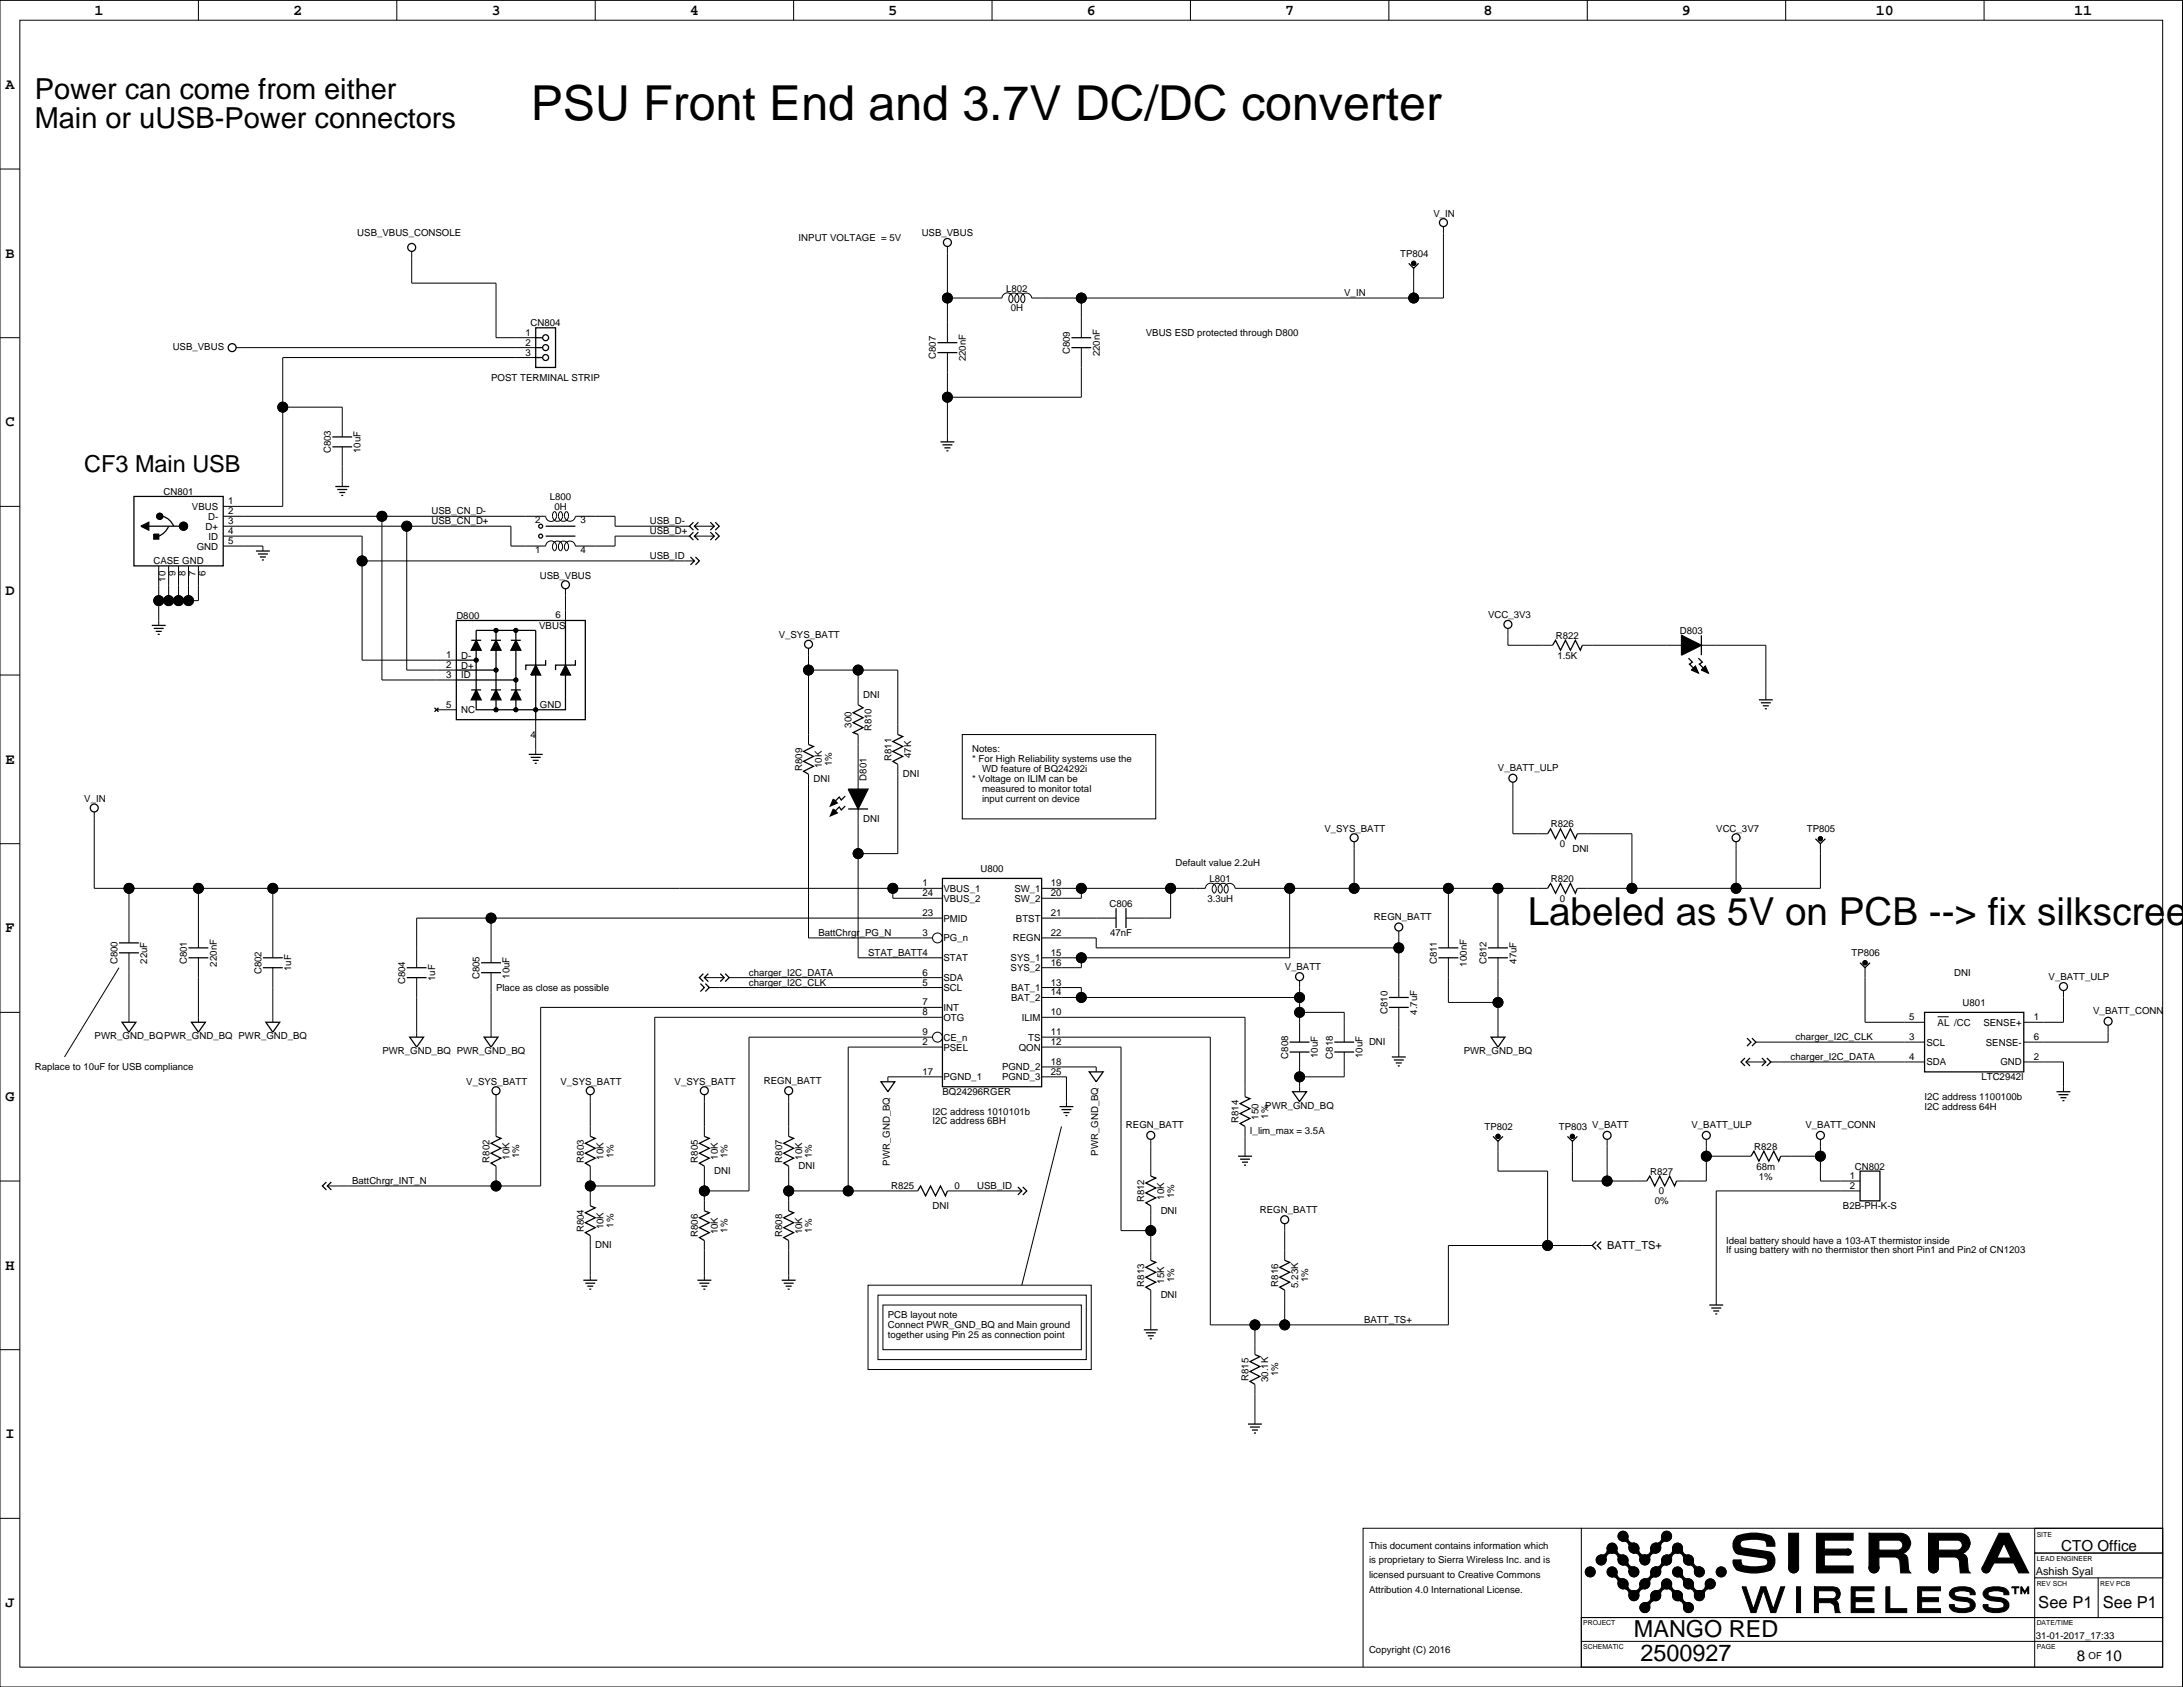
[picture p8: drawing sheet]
<svg xmlns="http://www.w3.org/2000/svg" width="559mm" height="432mm" viewBox="0 0 559 432" stroke-linecap="round" stroke-linejoin="round" font-family="sans-serif">
<defs><g id="words">
<text font-size="12.3" x="135.9" y="30.7">PSU Front End and 3.7V DC/DC converter</text>
<text font-size="9.9" x="391.1" y="236.8">Labeled as 5V on PCB --&gt; fix silkscree</text>
<g font-size="7.4">
<text x="8.9" y="25.2">Power can come from either</text>
<text x="8.9" y="32.8">Main or uUSB-Power connectors</text>
</g>
<g font-size="6">
<text x="21.6" y="120.7">CF3 Main USB</text>
<text x="418.2" y="418.9">MANGO RED</text>
<text x="419.9" y="425.2">2500927</text>
</g>
<g font-size="4.2">
<text x="521.8" y="411.5">See P1</text>
<text x="538.3" y="411.5">See P1</text>
</g>
<g font-size="3.9">
<text x="24.2" y="3.7">1</text>
<text x="75" y="3.7">2</text>
<text x="125.8" y="3.7">3</text>
<text x="176.6" y="3.7">4</text>
<text x="227.4" y="3.7">5</text>
<text x="278.2" y="3.7">6</text>
<text x="329" y="3.7">7</text>
<text x="379.7" y="3.7">8</text>
<text x="430.5" y="3.7">9</text>
<text x="480.2" y="3.7">10</text>
<text x="531" y="3.7">11</text>
<text x="1.4" y="22.8">A</text>
<text x="1.4" y="65.9">B</text>
<text x="1.4" y="109.1">C</text>
<text x="1.4" y="152.3">D</text>
<text x="1.4" y="195.5">E</text>
<text x="1.4" y="238.6">F</text>
<text x="1.4" y="281.8">G</text>
<text x="1.4" y="325">H</text>
<text x="1.4" y="368.1">I</text>
<text x="527.6" y="396.9">CTO Office</text>
<text x="1.4" y="411.3">J</text>
<text x="531.6" y="425.1">8</text>
<text x="538.9" y="425.1">10</text>
</g>
<g font-size="2.8">
<text x="411.4" y="319.8">BATT_TS+</text>
<text x="521.1" y="403.1">Ashish Syal</text>
</g>
<g font-size="2.5">
<text x="366.9" y="55.5">V_IN</text>
<text x="91.5" y="60.3">USB_VBUS_CONSOLE</text>
<text x="204.4" y="61.8">INPUT VOLTAGE = 5V</text>
<text x="235.9" y="60.5">USB_VBUS</text>
<text x="358.4" y="65.7">TP804</text>
<text x="257.5" y="74.6">L802</text>
<text x="344.1" y="75.8">V_IN</text>
<text x="135.8" y="83.5">CN804</text>
<text x="258.7" y="79.7">0H</text>
<text x="44.2" y="89.5">USB_VBUS</text>
<text x="134.5" y="88.5">2</text>
<text x="134.5" y="85.9">1</text>
<text x="293.3" y="85.9">VBUS ESD protected through D800</text>
<text x="134.5" y="91">3</text>
<text x="239.6" y="91.9" transform="rotate(-90 239.6 91.9)">C807</text>
<text x="247.2" y="92.5" transform="rotate(-90 247.2 92.5)">220nF</text>
<text x="273.9" y="90.7" transform="rotate(-90 273.9 90.7)">C809</text>
<text x="281.5" y="91.2" transform="rotate(-90 281.5 91.2)">220nF</text>
<text x="125.7" y="97.5">POST TERMINAL STRIP</text>
<text x="84.7" y="116.1" transform="rotate(-90 84.7 116.1)">C803</text>
<text x="92.3" y="115.9" transform="rotate(-90 92.3 115.9)">10uF</text>
<text x="41.9" y="126.7">CN801</text>
<text x="49.1" y="130.5">VBUS</text>
<text x="58.4" y="129.1">1</text>
<text x="58.4" y="131.6">2</text>
<text x="110.5" y="131.6">USB_CN_D-</text>
<text x="140.7" y="128">L800</text>
<text x="141.9" y="130.5">0H</text>
<text x="52.6" y="135.6">D+</text>
<text x="53.3" y="133">D-</text>
<text x="58.4" y="134.2">3</text>
<text x="58.4" y="136.7">4</text>
<text x="110.5" y="134.2">USB_CN_D+</text>
<text x="137" y="133.9">2</text>
<text x="148.6" y="133.9">3</text>
<text x="166.3" y="134.2">USB_D-</text>
<text x="166.3" y="136.7">USB_D+</text>
<text x="50.4" y="140.7">GND</text>
<text x="53.4" y="138.1">ID</text>
<text x="58.4" y="139.3">5</text>
<text x="137" y="141.5">1</text>
<text x="148.6" y="141.5">4</text>
<text x="166.3" y="143.1">USB_ID</text>
<text x="39.3" y="144.3">CASE GND</text>
<text x="42.4" y="148.9" transform="rotate(-90 42.4 148.9)">10</text>
<text x="44.9" y="147.5" transform="rotate(-90 44.9 147.5)">9</text>
<text x="47.5" y="147.5" transform="rotate(-90 47.5 147.5)">8</text>
<text x="50" y="147.5" transform="rotate(-90 50 147.5)">7</text>
<text x="52.6" y="147.5" transform="rotate(-90 52.6 147.5)">6</text>
<text x="138.2" y="148.1">USB_VBUS</text>
<text x="116.8" y="158.4">D800</text>
<text x="138" y="161">VBUS</text>
<text x="142.2" y="158.3">6</text>
<text x="380.9" y="158.3">VCC_3V3</text>
<text x="199.3" y="163.4">V_SYS_BATT</text>
<text x="398.3" y="163.5">R822</text>
<text x="430" y="162.2">D803</text>
<text x="114.2" y="173.5">3</text>
<text x="114.2" y="171">2</text>
<text x="114.2" y="168.5">1</text>
<text x="118.1" y="168.6">D-</text>
<text x="118.1" y="171.1">D+</text>
<text x="118.1" y="173.7">ID</text>
<text x="398.7" y="168.6">1.5K</text>
<text x="220.9" y="178.6">DNI</text>
<text x="114.2" y="181.2">5</text>
<text x="118.1" y="182.6">NC</text>
<text x="138.2" y="181.2">GND</text>
<text x="135.8" y="188.8">4</text>
<text x="218" y="186.3" transform="rotate(-90 218 186.3)">300</text>
<text x="223.1" y="187.2" transform="rotate(-90 223.1 187.2)">R810</text>
<text x="205.3" y="197.3" transform="rotate(-90 205.3 197.3)">R809</text>
<text x="210.4" y="196.6" transform="rotate(-90 210.4 196.6)">10K</text>
<text x="212.9" y="196.1" transform="rotate(-90 212.9 196.1)">1%</text>
<text x="228.2" y="194.8" transform="rotate(-90 228.2 194.8)">R811</text>
<text x="233.2" y="194" transform="rotate(-90 233.2 194)">47K</text>
<text x="248.9" y="195.1">* For High Reliability systems use the</text>
<text x="248.9" y="192.6">Notes:</text>
<text x="251.4" y="197.7">WD feature of BQ24292i</text>
<text x="383.5" y="197.4">V_BATT_ULP</text>
<text x="208.2" y="200.2">DNI</text>
<text x="221.8" y="199.9" transform="rotate(-90 221.8 199.9)">D801</text>
<text x="231.1" y="198.9">DNI</text>
<text x="248.9" y="200.2">* Voltage on ILIM can be</text>
<text x="251.4" y="202.7">measured to monitor total</text>
<text x="21.6" y="205.3">V_IN</text>
<text x="251.4" y="205.3">input current on device</text>
<text x="220.9" y="210.4">DNI</text>
<text x="339" y="212.9">V_SYS_BATT</text>
<text x="397" y="211.8">R826</text>
<text x="439.3" y="212.9">VCC_3V7</text>
<text x="462.5" y="213">TP805</text>
<text x="300.9" y="221.8">Default value 2.2uH</text>
<text x="399.3" y="216.8">0</text>
<text x="402.5" y="218">DNI</text>
<text x="236.2" y="226.9">1</text>
<text x="251" y="223.2">U800</text>
<text x="269" y="226.9">19</text>
<text x="309.6" y="225.7">L801</text>
<text x="397" y="225.7">R820</text>
<text x="236.2" y="229.4">24</text>
<text x="241.5" y="228.3">VBUS_1</text>
<text x="241.5" y="230.8">VBUS_2</text>
<text x="259.7" y="228.3">SW_1</text>
<text x="259.7" y="230.8">SW_2</text>
<text x="269" y="229.4">20</text>
<text x="284" y="232.1">C806</text>
<text x="309.1" y="230.8">3.3uH</text>
<text x="399.3" y="230.8">0</text>
<text x="209.5" y="239.6">BattChrgr_PG_N</text>
<text x="236.2" y="239.6">3</text>
<text x="236.2" y="234.5">23</text>
<text x="241.5" y="235.9">PMID</text>
<text x="260.1" y="235.9">BTST</text>
<text x="269" y="234.5">21</text>
<text x="269" y="239.6">22</text>
<text x="284.1" y="239.7">47nF</text>
<text x="351.7" y="235.5">REGN_BATT</text>
<text x="222.2" y="244.6">STAT_BATT4</text>
<text x="241.5" y="241">PG_n</text>
<text x="259.3" y="241">REGN</text>
<text x="269" y="244.6">15</text>
<text x="473.9" y="244.8">TP806</text>
<text x="30.1" y="246.8" transform="rotate(-90 30.1 246.8)">C800</text>
<text x="37.7" y="246.7" transform="rotate(-90 37.7 246.7)">22uF</text>
<text x="47.9" y="246.8" transform="rotate(-90 47.9 246.8)">C801</text>
<text x="55.5" y="247.4" transform="rotate(-90 55.5 247.4)">220nF</text>
<text x="66.9" y="249.4" transform="rotate(-90 66.9 249.4)">C802</text>
<text x="74.5" y="248.5" transform="rotate(-90 74.5 248.5)">1uF</text>
<text x="103.7" y="251.9" transform="rotate(-90 103.7 251.9)">C804</text>
<text x="111.4" y="251.1" transform="rotate(-90 111.4 251.1)">1uF</text>
<text x="122.8" y="250.6" transform="rotate(-90 122.8 250.6)">C805</text>
<text x="130.4" y="250.5" transform="rotate(-90 130.4 250.5)">10uF</text>
<text x="191.7" y="249.7">charger_I2C_DATA</text>
<text x="236.2" y="249.7">6</text>
<text x="241.5" y="246">STAT</text>
<text x="241.5" y="251.1">SDA</text>
<text x="258.7" y="246">SYS_1</text>
<text x="258.7" y="248.6">SYS_2</text>
<text x="269" y="247.2">16</text>
<text x="328.9" y="248.2">V_BATT</text>
<text x="367.8" y="246.8" transform="rotate(-90 367.8 246.8)">C811</text>
<text x="375.5" y="247.4" transform="rotate(-90 375.5 247.4)">100nF</text>
<text x="380.5" y="246.8" transform="rotate(-90 380.5 246.8)">C812</text>
<text x="388.1" y="246.7" transform="rotate(-90 388.1 246.7)">47uF</text>
<text x="500.3" y="249.7">DNI</text>
<text x="524.4" y="250.7">V_BATT_ULP</text>
<text x="127" y="253.5">Place as close as possible</text>
<text x="191.7" y="252.3">charger_I2C_CLK</text>
<text x="236.2" y="257.3">7</text>
<text x="236.2" y="252.3">5</text>
<text x="241.5" y="253.7">SCL</text>
<text x="258.8" y="253.7">BAT_1</text>
<text x="258.8" y="256.2">BAT_2</text>
<text x="269" y="252.3">13</text>
<text x="269" y="254.8">14</text>
<text x="502.4" y="257.5">U801</text>
<text x="236.2" y="259.9">8</text>
<text x="241.5" y="258.7">INT</text>
<text x="241.5" y="261.3">OTG</text>
<text x="261.6" y="261.3">ILIM</text>
<text x="269" y="259.9">10</text>
<text x="355.1" y="259.5" transform="rotate(-90 355.1 259.5)">C810</text>
<text x="362.8" y="259.7" transform="rotate(-90 362.8 259.7)">4.7uF</text>
<text x="488.7" y="261.1">5</text>
<text x="496" y="262.5">AL /CC</text>
<text x="507.7" y="262.5">SENSE+</text>
<text x="520.6" y="261.1">1</text>
<text x="535.8" y="259.6">V_BATT_CONN</text>
<text x="24.2" y="266">PWR_GND_BQPWR_GND_BQ PWR_GND_BQ</text>
<text x="97.9" y="269.8">PWR_GND_BQ PWR_GND_BQ</text>
<text x="236.2" y="267.5">2</text>
<text x="236.2" y="265">9</text>
<text x="241.5" y="266.4">CE_n</text>
<text x="241.5" y="268.9">PSEL</text>
<text x="260.8" y="268.9">QON</text>
<text x="263.2" y="266.4">TS</text>
<text x="269" y="267.5">12</text>
<text x="269" y="265">11</text>
<text x="350.4" y="267.5">DNI</text>
<text x="374.7" y="269.8">PWR_GND_BQ</text>
<text x="459.6" y="266.2">charger_I2C_CLK</text>
<text x="488.7" y="266.2">3</text>
<text x="493.2" y="267.6">SCL</text>
<text x="508.3" y="267.6">SENSE-</text>
<text x="520.6" y="266.2">6</text>
<text x="8.9" y="273.8">Raplace to 10uF for USB compliance</text>
<text x="236.2" y="275.1">17</text>
<text x="256.5" y="274">PGND_2</text>
<text x="269" y="275.1">25</text>
<text x="269" y="272.6">18</text>
<text x="329.7" y="271" transform="rotate(-90 329.7 271)">C808</text>
<text x="337.4" y="270.8" transform="rotate(-90 337.4 270.8)">10uF</text>
<text x="341.2" y="271" transform="rotate(-90 341.2 271)">C818</text>
<text x="348.8" y="270.8" transform="rotate(-90 348.8 270.8)">10uF</text>
<text x="458.4" y="271.3">charger_I2C_DATA</text>
<text x="488.7" y="271.3">4</text>
<text x="493.2" y="272.7">SDA</text>
<text x="512" y="272.7">GND</text>
<text x="520.6" y="271.3">2</text>
<text x="119.4" y="277.7">V_SYS_BATT</text>
<text x="143.5" y="277.7">V_SYS_BATT</text>
<text x="172.7" y="277.7">V_SYS_BATT</text>
<text x="195.5" y="277.4">REGN_BATT</text>
<text x="241.2" y="280.2">BQ24296RGER</text>
<text x="241.5" y="276.5">PGND_1</text>
<text x="256.5" y="276.5">PGND_3</text>
<text x="492.6" y="281.5">I2C address 1100100b</text>
<text x="507.2" y="276.4">LTC2942I</text>
<text x="238.7" y="287.8">I2C address 6BH</text>
<text x="238.7" y="285.3">I2C address 1010101b</text>
<text x="317" y="287.5" transform="rotate(-90 317 287.5)">R814</text>
<text x="322.1" y="286.6" transform="rotate(-90 322.1 286.6)">150</text>
<text x="323.9" y="283.7">PWR_GND_BQ</text>
<text x="324.7" y="286.3" transform="rotate(-90 324.7 286.3)">1%</text>
<text x="492.6" y="284">I2C address 64H</text>
<text x="288.2" y="288.8">REGN_BATT</text>
<text x="320" y="290.4">I_lim_max = 3.5A</text>
<text x="380" y="289.2">TP802</text>
<text x="399" y="289.2">TP803 V_BATT</text>
<text x="433" y="288.8">V_BATT_ULP</text>
<text x="462.2" y="288.8">V_BATT_CONN</text>
<text x="125.3" y="297.6" transform="rotate(-90 125.3 297.6)">R802</text>
<text x="130.4" y="296.9" transform="rotate(-90 130.4 296.9)">10K</text>
<text x="132.9" y="296.5" transform="rotate(-90 132.9 296.5)">1%</text>
<text x="149.4" y="297.6" transform="rotate(-90 149.4 297.6)">R803</text>
<text x="154.5" y="296.9" transform="rotate(-90 154.5 296.9)">10K</text>
<text x="157.1" y="296.5" transform="rotate(-90 157.1 296.5)">1%</text>
<text x="178.6" y="297.6" transform="rotate(-90 178.6 297.6)">R805</text>
<text x="183.7" y="296.9" transform="rotate(-90 183.7 296.9)">10K</text>
<text x="186.3" y="296.5" transform="rotate(-90 186.3 296.5)">1%</text>
<text x="200.2" y="297.6" transform="rotate(-90 200.2 297.6)">R807</text>
<text x="204.4" y="299.2">DNI</text>
<text x="205.3" y="296.9" transform="rotate(-90 205.3 296.9)">10K</text>
<text x="207.8" y="296.5" transform="rotate(-90 207.8 296.5)">1%</text>
<text x="227.8" y="298.4" transform="rotate(-90 227.8 298.4)">PWR_GND_BQ</text>
<text x="281.1" y="295.8" transform="rotate(-90 281.1 295.8)">PWR_GND_BQ</text>
<text x="449.1" y="294.3">R828</text>
<text x="449.6" y="299.4">68m</text>
<text x="474.8" y="299.4">CN802</text>
<text x="90.1" y="303">BattChrgr_INT_N</text>
<text x="182.8" y="300.5">DNI</text>
<text x="228.1" y="304.4">R825</text>
<text x="244.4" y="304.4">0</text>
<text x="250.1" y="304.3">USB_ID</text>
<text x="422.4" y="300.6">R827</text>
<text x="424.7" y="305.7">0</text>
<text x="450.2" y="301.9">1%</text>
<text x="473.5" y="304.3">2</text>
<text x="473.5" y="301.8">1</text>
<text x="238.7" y="309.4">DNI</text>
<text x="292.9" y="307.8" transform="rotate(-90 292.9 307.8)">R812</text>
<text x="297.1" y="310.7">DNI</text>
<text x="298" y="307" transform="rotate(-90 298 307)">10K</text>
<text x="300.5" y="306.6" transform="rotate(-90 300.5 306.6)">1%</text>
<text x="322.5" y="310.4">REGN_BATT</text>
<text x="423.6" y="308.3">0%</text>
<text x="471.8" y="309.5">B2B-PH-K-S</text>
<text x="149.4" y="315.4" transform="rotate(-90 149.4 315.4)">R804</text>
<text x="154.5" y="314.6" transform="rotate(-90 154.5 314.6)">10K</text>
<text x="157.1" y="314.2" transform="rotate(-90 157.1 314.2)">1%</text>
<text x="178.6" y="316.7" transform="rotate(-90 178.6 316.7)">R806</text>
<text x="183.7" y="315.9" transform="rotate(-90 183.7 315.9)">10K</text>
<text x="186.3" y="315.5" transform="rotate(-90 186.3 315.5)">1%</text>
<text x="200.2" y="316.7" transform="rotate(-90 200.2 316.7)">R808</text>
<text x="205.3" y="315.9" transform="rotate(-90 205.3 315.9)">10K</text>
<text x="207.8" y="315.5" transform="rotate(-90 207.8 315.5)">1%</text>
<text x="152.4" y="319.6">DNI</text>
<text x="441.9" y="318.3">Ideal battery should have a 103-AT thermistor inside</text>
<text x="441.9" y="320.8">If using battery with no thermistor then short Pin1 and Pin2 of CN1203</text>
<text x="292.9" y="329.4" transform="rotate(-90 292.9 329.4)">R813</text>
<text x="298" y="328.6" transform="rotate(-90 298 328.6)">15K</text>
<text x="300.5" y="328.2" transform="rotate(-90 300.5 328.2)">1%</text>
<text x="327.2" y="329.4" transform="rotate(-90 327.2 329.4)">R816</text>
<text x="332.3" y="329.6" transform="rotate(-90 332.3 329.6)">5.23K</text>
<text x="334.8" y="328.2" transform="rotate(-90 334.8 328.2)">1%</text>
<text x="297.1" y="332.3">DNI</text>
<text x="227.3" y="339.9">Connect PWR_GND_BQ and Main ground</text>
<text x="227.3" y="337.3">PCB layout note</text>
<text x="349.2" y="338.6">BATT_TS+</text>
<text x="227.3" y="342.4">together using Pin 25 as connection point</text>
<text x="319.6" y="353.5" transform="rotate(-90 319.6 353.5)">R815</text>
<text x="324.7" y="353.8" transform="rotate(-90 324.7 353.8)">30.1K</text>
<text x="327.2" y="352.3" transform="rotate(-90 327.2 352.3)">1%</text>
<text x="350.4" y="396.4">This document contains information which</text>
<text x="350.4" y="400.2">is proprietary to Sierra Wireless Inc. and is</text>
<text x="350.4" y="404">licensed pursuant to Creative Commons</text>
<text x="350.4" y="407.8">Attribution 4.0 International License.</text>
<text x="521.1" y="419.5">31-01-2017_17:33</text>
<text x="350.4" y="423">Copyright (C) 2016</text>
<text x="534.6" y="424.6">OF</text>
</g>
<g font-size="1.8">
<text x="521.3" y="393.3">SITE</text>
<text x="521.3" y="399.4">LEAD ENGINEER</text>
<text x="521.3" y="406">REV SCH</text>
<text x="537.6" y="406">REV PCB</text>
<text x="405.3" y="415.9">PROJECT</text>
<text x="521.3" y="415.9">DATE/TIME</text>
<text x="405.3" y="422">SCHEMATIC</text>
<text x="521.3" y="422">PAGE</text>
</g>
</g></defs>
<g fill="none" stroke="#000" stroke-width=".26">
<path d="M0 .1h558.7v431.7h-558.7zM5.1 5.2h548.5v421.5h-548.5zM50.8 .1v5.1M101.6 .1v5.1M152.4 .1v5.1M203.2 .1v5.1M253.9 .1v5.1M304.7 .1v5.1M355.5 .1v5.1M406.3 .1v5.1M457.1 .1v5.1M507.9 .1v5.1"/>
<path d="M0 43.3h5.1M369.5 59.8h.1M369.5 58v18.3h-105.4a1.42 1.42 0 0 0-2.1-1.1 1.42 1.42 0 0 0-.2 2.3 1.35 1.35 0 0 0 .1-2.1 1.35 1.35 0 0 0-2.1 .5v.4a1.24 1.24 0 0 0 .5 1.2M105.4 66.1h.1M105.4 64.3v8.2h21.6v13.9h10.1M242.5 64.9h.1M242.5 76.3h14a1.43 1.43 0 0 1 2.1-1.1 1.43 1.43 0 0 1 .2 2.3M242.5 63.1v24.6M258.8 77.5a1.4 1.4 0 0 1-.3-2 1.4 1.4 0 0 1 2.1 0 1.4 1.4 0 0 1-.3 2M276.8 76.3v10.1M361.9 68.7v7.6M0 86.4h5.1"/>
<path d="M60.4 89h76.7M62.2 89h.1M137.1 91.5h-64.7v38.1h-15.3M242.5 90.2v22.9M276.8 89v12.7h-34.3M72.4 104.2h15.2v7.6M87.6 114.4v10.1M242.5 111.8h.1M0 129.6h5.1M57.1 139.8h10.2v1.2M57.1 134.7h73.7v5.1h8.9M57.1 132.1h82.6"/>
<path d="M57.1 137.2h35.6v31.8h24.1M67.3 139.8h.1M76.2 136h.1M87.6 123.3h.1M97.8 132.1v41.9h19M104.1 134.7v36.8h12.7M139.7 132.1a1.43 1.43 0 0 0 2.1 1.2 1.43 1.43 0 0 0 .2-2.4 1.35 1.35 0 0 0-.2 2.2 1.35 1.35 0 0 0 2.1-.6l.1-.3a1.23 1.23 0 0 0-.5-1.3 1.35 1.35 0 0 0-.1 2.2 1.35 1.35 0 0 0 2.1-.6v-.3a1.23 1.23 0 0 0-.5-1.3 1.41 1.41 0 0 0 .2 2.3 1.41 1.41 0 0 0 2.1-1.1h10.1v2.6h19.1M176.5 137.2h-19.1v2.6h-10.1a1.41 1.41 0 0 0-2.1-1.1 1.41 1.41 0 0 0-.2 2.3 1.39 1.39 0 0 0 .3-2.1 1.39 1.39 0 0 0-2.1 0 1.39 1.39 0 0 0 .3 2.1 1.39 1.39 0 0 0 .3-2.1 1.39 1.39 0 0 0-2.1 0 1.39 1.39 0 0 0 .3 2.1 1.43 1.43 0 0 0-.2-2.4 1.43 1.43 0 0 0-2.1 1.2M177.8 134.7h5M177.8 137.2h5M378.4 125.8h.1M40.6 158.8h.1"/>
<path d="M40.6 144.8v15.3M43.2 144.8v8.9M45.7 144.8v8.9M48.2 144.8v8.9M50.8 144.8v8.9h-10.2M87.6 148.7h.1M92.7 143.6h85.1M144.7 152.5h.1M144.7 150.7v10.7M0 172.8h5.1M207 167.7h.1M207 171.5h22.8v16.5"/>
<path d="M207 165.9v24.7M219.7 171.5v8.9M386 162.6h.1M386 160.8v4.4h11.4M405 165.2h25.4M435.5 165.2h16.5v13.9M452 177.9h.1M111.7 181.7h.1M111.7 181.7h5.1M137.1 191.8h.1M137.1 184.2v8.9M179 184.2h.1"/>
<path d="M207 198.2v41.9h31.7M219.7 188v14M229.8 195.6v22.9h-10.1M246.3 188h49.5v21.6h-49.5zM0 215.9h5.1M24.1 209.6h.1M24.1 207.8v19.6h217.1M219.7 207.1v38.1h21.5M243.8 204.5h.1M265.4 207.1h.1M346.6 217.2h.1M346.6 215.4v12"/>
<path d="M387.3 202h.1M387.3 200.2v13.2h8.8M403.8 213.4h13.9v14M424.1 208.3h.1M444.4 217.2h.1M444.4 214.7h.1M444.4 213.4h.1M444.4 215.4v12M466 215.9v11.5h-62.2M33 227.4v13.9M50.8 227.4v15.2M69.8 227.4v17.8"/>
<path d="M125.7 235v11.4M228.5 227.4v2.5h12.7M241.2 235h-134.5v12.7M266.6 227.4h41.9a1.43 1.43 0 0 1 2.2-1.1 1.43 1.43 0 0 1 .1 2.3 1.39 1.39 0 0 1-.3-2 1.39 1.39 0 0 1 2.1 0 1.39 1.39 0 0 1-.2 2 1.39 1.39 0 0 1-.3-2 1.39 1.39 0 0 1 2.1 0 1.39 1.39 0 0 1-.3 2 1.41 1.41 0 0 1 .2-2.3 1.41 1.41 0 0 1 2.1 1.1h79.9M266.6 235h19.1M276.8 227.4v2.5h-10.2M299.7 227.4v7.6h-11.5M330.1 227.4v17.8h-63.5M358.1 238.3v17M370.8 227.4v15.2M383.5 227.4v15.2M0 259.1h5.1"/>
<path d="M30.5 247.7l-14 22.8M33 243.9v17.8M50.8 245.2v16.5M69.8 247.7v14M106.7 250.2v15.3M125.7 249v16.5M180.3 250.2h5.1M181.6 252.8h59.6M186.6 250.2h54.6M224.7 245.2h.1M241.2 257.8h-102.8v45.8h-54.6M266.6 240.1h14v2.5h77.5"/>
<path d="M266.6 252.8h10.2v2.5M266.6 255.3h66.1M276.8 245.2v2.5h-10.2M332.7 252.8h.1M332.7 251v15.7M332.7 259.1h11.4v7.6M358.1 240.1h.1M358.1 257.8v12.7M370.8 245.2v11.4h12.7M383.5 245.2v20.3M477.4 247.7v14h15.2M528.2 255.3h.1"/>
<path d="M528.2 253.5v8.2h-10.2M33 260.4h.1M50.8 260.4h.1M69.8 260.4h.1M106.7 264.2h.1M125.7 264.2h.1M227.3 275.6h.1M238.7 265.5h-47v39.3h-11.4M241.2 275.6h-13.9v1.3M241.2 260.4h-73.6v43.2h-16.5M241.2 268h-24.1v36.8M266.6 265.5h43.2v73.6h61v-20.3h36.8"/>
<path d="M266.6 273.1h14v1.3M266.6 260.4h52.1v20.3M266.6 268h20.4v47h7.6M266.6 275.6h6.4v7.6M280.6 273.1h.1M332.7 278.2h.1M332.7 269.3v10.1M344.1 269.3v6.3h-11.4M358.1 269.3h.1M383.5 264.2h.1M446.9 271.8h5.1M449.5 266.7h43.1"/>
<path d="M453.3 271.8h39.3M492.6 265.5h.1M496 260.2h2.8M518 271.8h10.2v7.6M521.9 265.5h.1M528.2 278.2h.1M539.6 264.2h.1M539.6 262.4v4.3h-21.6M127 282h.1M127 280.2v10.7M127 298.5v5.1M151.1 282h.1"/>
<path d="M151.1 280.2v10.7M151.1 298.5v10.1M180.3 282h.1M180.3 280.2v10.7M180.3 298.5v11.4M201.9 282h.1M201.9 280.2v10.7M201.9 298.5v11.4M271.7 288.3l-10.1 40.7M273 282h.1M294.6 293.4h.1M294.6 291.6v9.4"/>
<path d="M318.7 294.7h.1M318.7 288.3v7.6M383.5 292.1v7.6h12.6v19.1M402.5 292.1v10.2h19M411.4 293.4h.1M411.4 291.6v10.7M436.8 293.4h.1M436.8 295.9h11.4M436.8 291.6v10.7h-7.6M455.8 295.9h10.2M462.2 289.6h.1M466 293.4h.1"/>
<path d="M466 291.6v10.7h10.1M0 302.3h5.1M151.1 316.3v11.4M180.3 317.5v10.2M201.9 304.8h33M201.9 317.5v10.2M242.5 304.8h19.1M294.6 308.6v14M328.9 315h.1M328.9 313.2v9.4M411.4 302.3h.1M476.1 304.8h-36.8v29.2"/>
<path d="M151.1 326.4h.1M180.3 326.4h.1M201.9 326.4h.1M222.2 329h57.1v21.5h-57.1zM224.7 331.5h53.4v16.5h-53.4zM226 334h50.8v11.5h-50.8zM294.6 339.1h.1M294.6 330.2v10.2M321.2 339.1v7.6M328.9 330.2v8.9M439.3 332.8h.1M0 345.5h5.1"/>
<path d="M321.2 354.3v10.2M321.2 363.2h.1M375.8 360.7h.1M0 388.6h5.1M404.8 391.2h148.8v22.8h-148.8zM404.8 391.2h-55.9v35.5M520.8 391.2h32.8v6.3h-32.8zM520.8 397.5h32.8v6.4h-32.8zM404.8 414h148.8v12.7h-148.8zM520.8 403.9v22.8M537.1 403.9v10.1M553.6 414h-148.8v12.7"/>
<path d="M404.8 420.1h148.8"/>
<circle cx="242.5" cy="76.3" r="1.27"/>
<circle cx="276.8" cy="76.3" r="1.27"/>
<circle cx="361.9" cy="76.3" r="1.27"/>
<circle cx="72.4" cy="104.2" r="1.27"/>
<circle cx="242.5" cy="101.7" r="1.27"/>
<circle cx="97.8" cy="132.1" r="1.27"/>
<circle cx="104.1" cy="134.7" r="1.27"/>
<circle cx="40.6" cy="153.7" r="1.27"/>
<circle cx="43.2" cy="153.7" r="1.27"/>
<circle cx="45.7" cy="153.7" r="1.27"/>
<circle cx="48.2" cy="153.7" r="1.27"/>
<circle cx="92.7" cy="143.6" r="1.27"/>
<circle cx="121.9" cy="169" r=".51"/>
<circle cx="127" cy="171.5" r=".51"/>
<circle cx="127" cy="161.4" r=".51"/>
<circle cx="132" cy="174" r=".51"/>
<circle cx="132" cy="161.4" r=".51"/>
<circle cx="207" cy="171.5" r="1.27"/>
<circle cx="219.7" cy="171.5" r="1.27"/>
<circle cx="127" cy="181.7" r=".51"/>
<circle cx="132" cy="181.7" r=".51"/>
<circle cx="137.1" cy="181.7" r=".51"/>
<circle cx="219.7" cy="218.5" r="1.27"/>
<circle cx="33" cy="227.4" r="1.27"/>
<circle cx="50.8" cy="227.4" r="1.27"/>
<circle cx="69.8" cy="227.4" r="1.27"/>
<circle cx="125.7" cy="235" r="1.27"/>
<circle cx="228.5" cy="227.4" r="1.27"/>
<circle cx="276.8" cy="227.4" r="1.27"/>
<circle cx="299.7" cy="227.4" r="1.27"/>
<circle cx="330.1" cy="227.4" r="1.27"/>
<circle cx="346.6" cy="227.4" r="1.27"/>
<circle cx="370.8" cy="227.4" r="1.27"/>
<circle cx="383.5" cy="227.4" r="1.27"/>
<circle cx="417.7" cy="227.4" r="1.27"/>
<circle cx="444.4" cy="227.4" r="1.27"/>
<circle cx="240" cy="240.1" r="1.27"/>
<circle cx="276.8" cy="245.2" r="1.27"/>
<circle cx="276.8" cy="255.3" r="1.27"/>
<circle cx="332.7" cy="259.1" r="1.27"/>
<circle cx="332.7" cy="255.3" r="1.27"/>
<circle cx="358.1" cy="242.6" r="1.27"/>
<circle cx="383.5" cy="256.6" r="1.27"/>
<circle cx="240" cy="265.5" r="1.27"/>
<circle cx="332.7" cy="275.6" r="1.27"/>
<circle cx="436.8" cy="295.9" r="1.27"/>
<circle cx="466" cy="295.9" r="1.27"/>
<circle cx="127" cy="303.6" r="1.27"/>
<circle cx="151.1" cy="303.6" r="1.27"/>
<circle cx="180.3" cy="304.8" r="1.27"/>
<circle cx="201.9" cy="304.8" r="1.27"/>
<circle cx="217.1" cy="304.8" r="1.27"/>
<circle cx="294.6" cy="315" r="1.27"/>
<circle cx="396.1" cy="318.8" r="1.27"/>
<circle cx="411.4" cy="302.3" r="1.27"/>
<circle cx="321.2" cy="339.1" r="1.27"/>
<circle cx="328.9" cy="339.1" r="1.27"/>
<circle cx="409.9" cy="399.3" r="1.27"/>
<circle cx="412.7" cy="396.2" r="1.27"/>
<circle cx="415.4" cy="393.2" r="1.27"/>
<circle cx="415.4" cy="399.3" r="1.27"/>
<circle cx="418.2" cy="396.2" r="1.27"/>
<circle cx="421" cy="399.3" r="1.27"/>
<circle cx="423.8" cy="396.2" r="1.27"/>
<circle cx="426.6" cy="393.2" r="1.27"/>
<circle cx="426.6" cy="399.3" r="1.27"/>
<circle cx="429.4" cy="396.2" r="1.27"/>
<circle cx="432.2" cy="399.3" r="1.27"/>
<circle cx="473.1" cy="397.3" r=".76"/>
<circle cx="407.1" cy="402.3" r="1.27"/>
<circle cx="412.7" cy="402.3" r="1.27"/>
<circle cx="415.4" cy="405.4" r="1.27"/>
<circle cx="418.2" cy="402.3" r="1.27"/>
<circle cx="418.2" cy="408.4" r="1.27"/>
<circle cx="421" cy="411.5" r="1.27"/>
<circle cx="421" cy="405.4" r="1.27"/>
<circle cx="423.8" cy="408.4" r="1.27"/>
<circle cx="423.8" cy="402.3" r="1.27"/>
<circle cx="426.6" cy="405.4" r="1.27"/>
<circle cx="429.4" cy="408.4" r="1.27"/>
<circle cx="429.4" cy="402.3" r="1.27"/>
<circle cx="432.2" cy="411.5" r="1.27"/>
<circle cx="432.2" cy="405.4" r="1.27"/>
<circle cx="435" cy="408.4" r="1.27"/>
<circle cx="435" cy="402.3" r="1.27"/>
<circle cx="437.8" cy="405.4" r="1.27"/>
<circle cx="440.6" cy="402.3" r="1.27"/>
<circle cx="459.1" cy="401.3" r="1.27"/>
<circle cx="479.7" cy="401.3" r="1.27"/>
<circle cx="494.9" cy="401.3" r="1.27"/>
<circle cx="508.4" cy="401.6" r="1.02"/>
</g>
<g fill="none" stroke="#000" stroke-width=".32">
<path d="M360.6 67.4l1.3 1.3 1.2-1.3M137.1 83.9h5.1v10.2h-5.1zM137.1 86.4h1.8M137.1 89h1.8M137.1 91.5h1.8M240 90.2h5.1M240 87.7h5.1M274.3 86.4h5M274.3 89h5M85.1 114.4h5M85.1 111.8h5M240.7 113.1h3.6"/>
<path d="M241.2 113.9h2.6M241.8 114.6h1.5M242.3 115.4h.5M34.3 127.1h22.8v17.7h-22.8zM38.1 134.7h7.9M41.7 132.2l1 .4 .9 .7 .8 1.4M43.2 134.7l-1 1.5-1.6 1M85.8 124.5h3.6M86.3 125.3h2.6M86.8 126.1h1.6M87.4 126.8h.5M139.7 137.2h7.6"/>
<path d="M139.7 134.7h7.6M177.5 133.7l-1 1 1 1M177.5 136.2l-1 1 1 1M178.8 133.7l-1 1 1 1M178.8 136.2l-1 1 1 1M181.8 133.7l1 1-1 1M181.8 136.2l1 1-1 1M183.1 133.7l1 1-1 1M183.1 136.2l1 1-1 1M65.5 141h3.6M66 141.8h2.6M66.5 142.6h1.6"/>
<path d="M67 143.3h.5M116.8 158.8h33v25.4h-33zM144.7 158.8v11.4M176.7 142.6l1.1 1-1.1 1M178 142.6l1 1-1 1M38.9 160.1h3.5M39.4 160.8h2.5M39.9 161.6h1.5M40.4 162.4h.5M120.6 163.9h2.6M120.6 176.6h2.6M121.9 166.4v2.6h-5.1"/>
<path d="M121.9 163.9v-2.5h10.2v2.5M121.9 169v7.6M125.7 163.9h2.5M125.7 176.6h2.5M127 166.4v5.1h-10.2M127 161.4v2.5M127 171.5v5.1M127 179.1v2.6M130.8 163.9h2.5M130.8 176.6h2.5M132.1 166.4v7.6h-15.3M132.1 161.4h5v8.8"/>
<path d="M132.1 174v2.6M132.1 179.1v2.6M137.1 172.8v11.4M139.7 169v1.2h-5.1v1.3M144.7 172.8v8.9h-22.8v-3.8M147.3 169v1.2h-5.1v1.3M397.4 165.2l.8-1.3 1.3 2.5 1.2-2.5 1.3 2.5 1.3-2.5 1.2 2.5 .5-1.2M432.2 168.5l1 1-.7 .5 1 1M434.7 168.5l1.1 1-.8 .5 1 1M435.5 162.6v5.1M450.2 179.1h3.6M450.7 179.9h2.6"/>
<path d="M111.2 181.2l1 1M112.2 181.2l-1 1M135.4 193.1h3.5M135.9 193.9h2.5M136.4 194.6h1.5M136.9 195.4h.5M207 190.6l1.2 .5-2.5 1.2 2.5 1.3-2.5 1.3 2.5 1.2-2.5 1.3 1.3 .8M219.7 180.4l1.2 .8-2.5 1.2 2.5 1.3-2.5 1.3 2.5 1.2-2.5 1.3 1.3 .5M229.8 188l1.3 .5-2.6 1.3 2.6 1.3-2.6 1.2 2.6 1.3-2.6 1.3 1.3 .7M451.3 180.7h1.5M451.8 181.4h.5M216.4 206.3l-1.1 1-.5-.7-1 1"/>
<path d="M216.4 203.8l-1.1 1-.5-.8-1 1M217.1 207.1h5.1M396.1 213.4l.8-1.3 1.3 2.6 1.3-2.6 1.2 2.6 1.3-2.6 1.3 2.6 .5-1.3M464.7 214.7l1.3 1.2 1.3-1.2M241.2 224.8h25.4v53.4h-25.4zM285.7 232.5v5M288.2 232.5v5M396.1 227.4l.8-1.3 1.3 2.5 1.3-2.5 1.2 2.5 1.3-2.5 1.3 2.5 .5-1.2M30.5 243.9h5.1M30.5 241.3h5.1M48.2 245.2h5.1M48.2 242.6h5.1"/>
<path d="M67.3 247.7h5.1M67.3 245.2h5.1M104.1 247.7h5.1M104.1 250.2h5.1M123.2 249h5M123.2 246.4h5M179.3 251.8l1 1-1 1M180 249.2l-1 1 1 1M180.6 251.8l1 1-1 1M181.3 249.2l-1 1 1 1M184.4 249.2l1 1-1 1M185.6 249.2l1 1-1 1"/>
<path d="M355.5 257.8h5.1M355.5 255.3h5.1M368.2 245.2h5.1M368.2 242.6h5.1M380.9 245.2h5.1M380.9 242.6h5.1M476.1 246.4l1.3 1.3 1.3-1.3M492.6 259.1h25.4v15.3h-25.4zM31.2 261.7h3.6l-1.8 2.5zM49 261.7h3.6l-1.8 2.5zM68.1 261.7h3.5l-1.8 2.5zM104.9 265.5h3.5l-1.7 2.5z"/>
<path d="M123.9 265.5h3.6l-1.8 2.5zM225.5 276.9h3.6l-1.8 2.5zM278.8 274.4h3.6l-1.8 2.5zM330.1 269.3h5.1M330.1 266.7h5.1M330.9 279.4h3.5l-1.7 2.6zM341.6 269.3h5M341.6 266.7h5M356.3 270.5h3.5M356.8 271.3h2.5M357.3 272.1h1.5M357.8 272.8h.5"/>
<path d="M381.7 265.5h3.5l-1.7 2.5zM446.7 270.8l-1 1 1 1M447.2 265.7l1 1-1 1.1M448 270.8l-1.1 1 1.1 1M448.5 265.7l1 1-1 1.1M451 270.8l1 1-1 1M452.3 270.8l1 1-1 1M526.4 279.4h3.6M127 290.9l1.2 .5-2.5 1.2 2.5 1.3-2.5 1.3 2.5 1.2-2.5 1.3 1.3 .8M151.1 290.9l1.3 .5-2.6 1.2 2.6 1.3-2.6 1.3 2.6 1.2-2.6 1.3 1.3 .8M180.3 290.9l1.3 .5-2.6 1.2 2.6 1.3-2.6 1.3 2.6 1.2-2.6 1.3 1.3 .8M201.9 290.9l1.3 .5-2.6 1.2 2.6 1.3-2.6 1.3 2.6 1.2-2.6 1.3 1.3 .8"/>
<path d="M271.2 283.2h3.6M271.7 284h2.6M272.2 284.8h1.5M272.7 285.5h.5M316.9 295.9h3.6M317.4 296.7h2.6M317.9 297.5h1.6M318.4 298.2h.6M318.7 280.7l1.3 .5-2.6 1.3 2.6 1.3-2.6 1.2 2.6 1.3-2.6 1.3 1.3 .7M382.2 290.9l1.3 1.2 1.2-1.2M401.2 290.9l1.3 1.2 1.3-1.2M448.2 295.9l.8-1.2 1.2 2.5 1.3-2.5 1.3 2.5 1.2-2.5 1.3 2.5 .5-1.3"/>
<path d="M476.1 299.7h5.1v7.7h-5.1zM526.9 280.2h2.6M527.4 281h1.6M527.9 281.7h.6M83.5 302.5l-1 1.1 1 1M84.8 302.5l-1 1.1 1 1M151.1 308.6l1.3 .5-2.6 1.3 2.6 1.3-2.6 1.3 2.6 1.2-2.6 1.3 1.3 .8M180.3 309.9l1.3 .5-2.6 1.3 2.6 1.3-2.6 1.2 2.6 1.3-2.6 1.3 1.3 .7M201.9 309.9l1.3 .5-2.6 1.3 2.6 1.3-2.6 1.2 2.6 1.3-2.6 1.3 1.3 .7M234.9 304.8l.8-1.2 1.2 2.5 1.3-2.5 1.3 2.5 1.2-2.5 1.3 2.5 .5-1.3M260.5 303.8l1.1 1-1.1 1M261.8 303.8l1 1-1 1"/>
<path d="M294.6 301l1.2 .5-2.5 1.3 2.5 1.3-2.5 1.2 2.5 1.3-2.5 1.3 1.3 .7M408.6 317.8l-1 1 1 1M409.9 317.8l-1.1 1 1.1 1M421.5 302.3l.8-1.3 1.3 2.6 1.2-2.6 1.3 2.6 1.3-2.6 1.3 2.6 .5-1.3M149.3 327.7h3.6M149.8 328.4h2.6M150.3 329.2h1.6M150.8 330h.5M178.5 327.7h3.6M179 328.4h2.6M179.5 329.2h1.6M180 330h.6"/>
<path d="M200.1 327.7h3.6M200.6 328.4h2.6M201.1 329.2h1.5M201.6 330h.5M294.6 322.6l1.2 .5-2.5 1.3 2.5 1.3-2.5 1.2 2.5 1.3-2.5 1.3 1.3 .7M328.9 322.6l1.2 .5-2.5 1.3 2.5 1.3-2.5 1.2 2.5 1.3-2.5 1.3 1.3 .7M437.5 334h3.6M438.1 334.8h2.5M438.6 335.6h1.5M439.1 336.3h.5M292.8 340.4h3.6M293.3 341.1h2.5"/>
<path d="M293.8 341.9h1.5M294.3 342.7h.5M321.2 346.7l1.3 .5-2.5 1.3 2.5 1.3-2.5 1.2 2.5 1.3-2.5 1.3 1.2 .7M319.5 364.5h3.5M320 365.3h2.5M320.5 366h1.5M321 366.8h.5"/>
<circle cx="369.5" cy="57" r="1.02"/>
<circle cx="105.4" cy="63.3" r="1.02"/>
<circle cx="242.5" cy="62.1" r="1.02"/>
<circle cx="361.9" cy="67.4" r=".51"/>
<circle cx="59.4" cy="89" r="1.02"/>
<circle cx="139.7" cy="91.5" r=".76"/>
<circle cx="139.7" cy="89" r=".76"/>
<circle cx="139.7" cy="86.4" r=".76"/>
<circle cx="40.9" cy="132.1" r=".76"/>
<circle cx="47" cy="134.7" r="1.02"/>
<circle cx="138.4" cy="134.7" r=".51"/>
<circle cx="138.4" cy="137.2" r=".51"/>
<circle cx="144.7" cy="149.7" r="1.02"/>
<circle cx="386" cy="159.8" r="1.02"/>
<circle cx="207" cy="164.9" r="1.02"/>
<circle cx="387.3" cy="199.2" r="1.02"/>
<circle cx="24.1" cy="206.8" r="1.02"/>
<circle cx="346.6" cy="214.4" r="1.02"/>
<circle cx="444.4" cy="214.4" r="1.02"/>
<circle cx="466" cy="214.7" r=".51"/>
<circle cx="358.1" cy="237.3" r="1.02"/>
<circle cx="332.7" cy="250" r="1.02"/>
<circle cx="477.4" cy="246.4" r=".51"/>
<circle cx="528.2" cy="252.5" r="1.02"/>
<circle cx="127" cy="279.2" r="1.02"/>
<circle cx="151.1" cy="279.2" r="1.02"/>
<circle cx="180.3" cy="279.2" r="1.02"/>
<circle cx="201.9" cy="279.2" r="1.02"/>
<circle cx="539.6" cy="261.4" r="1.02"/>
<circle cx="294.6" cy="290.6" r="1.02"/>
<circle cx="383.5" cy="290.9" r=".51"/>
<circle cx="402.5" cy="290.9" r=".51"/>
<circle cx="411.4" cy="290.6" r="1.02"/>
<circle cx="436.8" cy="290.6" r="1.02"/>
<circle cx="466" cy="290.6" r="1.02"/>
<circle cx="328.9" cy="312.2" r="1.02"/>
</g>
<g fill="#000" stroke="#000" stroke-width=".32">
<path d="M36.1 134.7l2-1v2z" fill-rule="evenodd"/>
<path d="M39.4 136.7h1.2v1.3h-1.2z" fill-rule="evenodd"/>
<path d="M121.9 176.6l1.3 2.5h-2.6z" fill-rule="evenodd"/>
<path d="M121.9 163.9l1.3 2.5h-2.6z" fill-rule="evenodd"/>
<path d="M127 176.6l1.2 2.5h-2.5z" fill-rule="evenodd"/>
<path d="M127 163.9l1.2 2.5h-2.5z" fill-rule="evenodd"/>
<path d="M132.1 163.9l1.2 2.5h-2.5z" fill-rule="evenodd"/>
<path d="M132.1 176.6l1.2 2.5h-2.5z" fill-rule="evenodd"/>
<path d="M137.1 170.2l1.3 2.6h-2.5z" fill-rule="evenodd"/>
<path d="M144.7 170.2l1.3 2.6h-2.5z" fill-rule="evenodd"/>
<path d="M430.4 162.6l5.1 2.6-5.1 2.5z" fill-rule="evenodd"/>
<path d="M433 171.5l1-1 .7 1.8z" fill-rule="evenodd"/>
<path d="M436.5 170.5l.8 1.8-1.8-.8z" fill-rule="evenodd"/>
<path d="M213.3 207.1l1 1-1.8 .7z" fill-rule="evenodd"/>
<path d="M213.3 204.5l1 1-1.8 .8z" fill-rule="evenodd"/>
<path d="M217.1 202h5.1l-2.5 5.1z" fill-rule="evenodd"/>
<path d="M444.7 393.2a11.2 11.2 0 0 1 8.8 .3l.5 .7 .3 1.5h-2l-.3-1.2a9.4 9.4 0 0 0-6.3 0 1.08 1.08 0 0 0 .5 1.7l6.8 1.1a2.74 2.74 0 0 1 1.2 3.1 2.74 2.74 0 0 1-2.7 1.9 10.2 10.2 0 0 1-7.1-.7l-.8-1.5v-.8h2.1l.2 1.3a9.4 9.4 0 0 0 6.4 0 1.08 1.08 0 0 0-.5-1.8l-6.9-1a2.78 2.78 0 0 1-.2-4.6z" fill-rule="evenodd"/>
<circle cx="361.9" cy="67.4" r=".51"/>
<circle cx="40.9" cy="132.1" r=".76"/>
<circle cx="47" cy="134.7" r="1.02"/>
<circle cx="466" cy="214.7" r=".51"/>
<circle cx="477.4" cy="246.4" r=".51"/>
<circle cx="383.5" cy="290.9" r=".51"/>
<circle cx="402.5" cy="290.9" r=".51"/>
</g>
<g fill="#000" stroke="#000" stroke-width=".26">
<path d="M411.4 396.2l1.3 1.3a1.39 1.39 0 0 0-1.6 1.8l-1.2-1.3a1.39 1.39 0 0 0 1.5-1.8z" fill-rule="evenodd"/>
<path d="M412.7 397.5l1.2-1.3a1.4 1.4 0 0 0 1.5 1.8l-1.2 1.3a1.4 1.4 0 0 0-1.5-1.8z" fill-rule="evenodd"/>
<path d="M415.4 394.5l1.3-1.3a1.4 1.4 0 0 0 1.5 1.8l-1.2 1.2a1.4 1.4 0 0 0-1.6-1.7z" fill-rule="evenodd"/>
<path d="M418.2 397.5l1.3-1.3a1.4 1.4 0 0 0 1.5 1.8l-1.2 1.3a1.4 1.4 0 0 0-1.6-1.8z" fill-rule="evenodd"/>
<path d="M422.6 396.2l1.2 1.3a1.39 1.39 0 0 0-1.5 1.8l-1.3-1.3a1.39 1.39 0 0 0 1.6-1.8z" fill-rule="evenodd"/>
<path d="M425.4 393.2l1.2 1.3a1.39 1.39 0 0 0-1.5 1.7l-1.3-1.2a1.39 1.39 0 0 0 1.6-1.8z" fill-rule="evenodd"/>
<path d="M428.1 396.2l1.3 1.3a1.39 1.39 0 0 0-1.5 1.8l-1.3-1.3a1.39 1.39 0 0 0 1.5-1.8z" fill-rule="evenodd"/>
<path d="M429.4 397.5l1.3-1.3a1.4 1.4 0 0 0 1.5 1.8l-1.3 1.3a1.4 1.4 0 0 0-1.5-1.8z" fill-rule="evenodd"/>
<path d="M478.4 392.4h8.4a2.61 2.61 0 0 1 2.3 2.4 2.61 2.61 0 0 1-1.8 2.7v.3l.5 .2 .5 .8 .3 3 .5 .8h-2.5l-.3-3.1-.3-.5-.7-.5h-4.3v2.8h-2.6v-8.9l2.6 1.8h5a1.29 1.29 0 0 1 1.1 1.3 1.29 1.29 0 0 1-1.1 1.3h-5v-2.6z" fill-rule="evenodd"/>
<path d="M493.7 392.4h8.3a2.61 2.61 0 0 1 2.3 2.4 2.61 2.61 0 0 1-1.7 2.7v.3l.5 .2 .5 .8 .2 3 .5 .8h-2.5l-.3-3.1-.2-.5-.8-.5h-4.3v2.8h-2.5v-8.9l2.5 1.8h5.1a1.29 1.29 0 0 1 1 1.3 1.29 1.29 0 0 1-1 1.3h-5.1v-2.6z" fill-rule="evenodd"/>
<path d="M511.7 392.4h2.5l5.1 10.2h-2.5l-1.3-2.5h-5.1l-1.2 2h-1.6l-.2-.3v-.5l5.6-6.3 1.7 3.8h-3.5l1.8-3.8-5.6 6.3z" fill-rule="evenodd"/>
<path d="M412.7 403.6l1.2-1.3a1.4 1.4 0 0 0 1.5 1.8l-1.2 1.3a1.4 1.4 0 0 0-1.5-1.8z" fill-rule="evenodd"/>
<path d="M415.4 406.7l1.3-1.3a1.4 1.4 0 0 0 1.5 1.8l-1.2 1.2a1.4 1.4 0 0 0-1.6-1.7z" fill-rule="evenodd"/>
<path d="M415.4 400.6l1.3-1.3a1.4 1.4 0 0 0 1.5 1.8l-1.2 1.2a1.4 1.4 0 0 0-1.6-1.7z" fill-rule="evenodd"/>
<path d="M419.8 405.4l1.2 1.3a1.39 1.39 0 0 0-1.5 1.7l-1.3-1.2a1.39 1.39 0 0 0 1.6-1.8z" fill-rule="evenodd"/>
<path d="M422.6 408.4l1.2 1.3a1.39 1.39 0 0 0-1.5 1.8l-1.3-1.3a1.39 1.39 0 0 0 1.6-1.8z" fill-rule="evenodd"/>
<path d="M422.6 402.3l1.2 1.3a1.39 1.39 0 0 0-1.5 1.8l-1.3-1.3a1.39 1.39 0 0 0 1.6-1.8z" fill-rule="evenodd"/>
<path d="M425.4 405.4l1.2 1.3a1.39 1.39 0 0 0-1.5 1.7l-1.3-1.2a1.39 1.39 0 0 0 1.6-1.8z" fill-rule="evenodd"/>
<path d="M425.4 399.3l1.2 1.3a1.39 1.39 0 0 0-1.5 1.7l-1.3-1.2a1.39 1.39 0 0 0 1.6-1.8z" fill-rule="evenodd"/>
<path d="M426.6 406.7l1.3-1.3a1.4 1.4 0 0 0 1.5 1.8l-1.3 1.2a1.4 1.4 0 0 0-1.5-1.7z" fill-rule="evenodd"/>
<path d="M429.4 409.7l1.3-1.3a1.4 1.4 0 0 0 1.5 1.8l-1.3 1.3a1.4 1.4 0 0 0-1.5-1.8z" fill-rule="evenodd"/>
<path d="M429.4 403.6l1.3-1.3a1.4 1.4 0 0 0 1.5 1.8l-1.3 1.3a1.4 1.4 0 0 0-1.5-1.8z" fill-rule="evenodd"/>
<path d="M433.5 399.3a1.4 1.4 0 0 0 1.5 1.8l-1.3 1.2a1.4 1.4 0 0 0-1.5-1.7z" fill-rule="evenodd"/>
<path d="M433.5 405.4a1.4 1.4 0 0 0 1.5 1.8l-1.3 1.2a1.4 1.4 0 0 0-1.5-1.7z" fill-rule="evenodd"/>
<path d="M436.5 405.4l1.3 1.3a1.39 1.39 0 0 0-1.5 1.7l-1.3-1.2a1.39 1.39 0 0 0 1.5-1.8z" fill-rule="evenodd"/>
<path d="M445.9 406.2h1l1.8 5.3h.3l1.7-5.3h1.3l1.8 5.3h.2l1.8-5.3h1l-2.2 6.6h-1.3l-1.8-5.4h-.2l-1.8 5.4h-1.3z" fill-rule="evenodd"/>
<path d="M457.9 392.4h2.5v8.9h-2.5z" fill-rule="evenodd"/>
<path d="M459.9 406.2h1v6.6h-1z" fill-rule="evenodd"/>
<path d="M465 392.4h9.4v1.8h-7.4v2.3h6.1l.5 .3v1l-.5 .2h-6.1v2.8h7.4v1.8h-9.4z" fill-rule="evenodd"/>
<path d="M464.5 406.2h4.8l1 .2a1.87 1.87 0 0 1-.5 3.3l.5 .3 .3 .5 .2 2 .3 .3h-1.3l-.3-1.8-1-.8h-3v2.6h-1v-6.6l1 1h3.8a1.05 1.05 0 0 1 .8 1 1.05 1.05 0 0 1-.8 1h-3.8v-2z" fill-rule="evenodd"/>
<path d="M473.9 406.2h5.8v1h-4.8v1.7h4.3v1.1h-4.3v1.7h4.8v1.1h-5.8z" fill-rule="evenodd"/>
<path d="M482.7 406.2h1.1v5.5h4.3v1.1h-5.4z" fill-rule="evenodd"/>
<path d="M490.9 406.2h5.8v1h-4.8v1.7h4.3v1.1h-4.3v1.7h4.8v1.1h-5.8z" fill-rule="evenodd"/>
<path d="M499.8 406.7a6.1 6.1 0 0 1 5 0l.5 .5 .3 1h-1.3v-.5a4.1 4.1 0 0 0-4 0v.5l.7 .5a4.8 4.8 0 0 1 4.3 1.3 1.64 1.64 0 0 1-1 2.5 6.3 6.3 0 0 1-4.5-.3l-.8-1v-.5h1.3v.5a4.1 4.1 0 0 0 4 0v-.7l-.7-.5a4.8 4.8 0 0 1-4.3-1.3 1.35 1.35 0 0 1 .5-2z" fill-rule="evenodd"/>
<path d="M507.9 407.2l.5-.5a6.1 6.1 0 0 1 5.1 0l.5 .5 .2 1h-1.2v-.5a4.1 4.1 0 0 0-4.1 0v.5l.8 .5a4.8 4.8 0 0 1 4.3 1.3 1.64 1.64 0 0 1-1 2.5 6.3 6.3 0 0 1-4.6-.3l-.5-.5-.3-1h1.3v.5a4.1 4.1 0 0 0 4.1 0v-.7l-.8-.5a4.8 4.8 0 0 1-4.3-1.3l-.3-.5z" fill-rule="evenodd"/>
<path d="M515 406.2h1.8v.2h-.8v1.5h-.2v-1.5h-.8z" fill-rule="evenodd"/>
<path d="M517.3 406.2h.2l.8 1.2 .8-1.2h.2v1.7h-.2v-1.2l-.8 1.2-.8-1.2v1.2h-.2z" fill-rule="evenodd"/>
<circle cx="242.5" cy="76.3" r="1.27"/>
<circle cx="276.8" cy="76.3" r="1.27"/>
<circle cx="361.9" cy="76.3" r="1.27"/>
<circle cx="72.4" cy="104.2" r="1.27"/>
<circle cx="242.5" cy="101.7" r="1.27"/>
<circle cx="97.8" cy="132.1" r="1.27"/>
<circle cx="104.1" cy="134.7" r="1.27"/>
<circle cx="40.6" cy="153.7" r="1.27"/>
<circle cx="43.2" cy="153.7" r="1.27"/>
<circle cx="45.7" cy="153.7" r="1.27"/>
<circle cx="48.2" cy="153.7" r="1.27"/>
<circle cx="92.7" cy="143.6" r="1.27"/>
<circle cx="121.9" cy="169" r=".51"/>
<circle cx="127" cy="171.5" r=".51"/>
<circle cx="127" cy="161.4" r=".51"/>
<circle cx="132" cy="174" r=".51"/>
<circle cx="132" cy="161.4" r=".51"/>
<circle cx="207" cy="171.5" r="1.27"/>
<circle cx="219.7" cy="171.5" r="1.27"/>
<circle cx="127" cy="181.7" r=".51"/>
<circle cx="132" cy="181.7" r=".51"/>
<circle cx="137.1" cy="181.7" r=".51"/>
<circle cx="219.7" cy="218.5" r="1.27"/>
<circle cx="33" cy="227.4" r="1.27"/>
<circle cx="50.8" cy="227.4" r="1.27"/>
<circle cx="69.8" cy="227.4" r="1.27"/>
<circle cx="125.7" cy="235" r="1.27"/>
<circle cx="228.5" cy="227.4" r="1.27"/>
<circle cx="276.8" cy="227.4" r="1.27"/>
<circle cx="299.7" cy="227.4" r="1.27"/>
<circle cx="330.1" cy="227.4" r="1.27"/>
<circle cx="346.6" cy="227.4" r="1.27"/>
<circle cx="370.8" cy="227.4" r="1.27"/>
<circle cx="383.5" cy="227.4" r="1.27"/>
<circle cx="417.7" cy="227.4" r="1.27"/>
<circle cx="444.4" cy="227.4" r="1.27"/>
<circle cx="276.8" cy="245.2" r="1.27"/>
<circle cx="276.8" cy="255.3" r="1.27"/>
<circle cx="332.7" cy="259.1" r="1.27"/>
<circle cx="332.7" cy="255.3" r="1.27"/>
<circle cx="358.1" cy="242.6" r="1.27"/>
<circle cx="383.5" cy="256.6" r="1.27"/>
<circle cx="332.7" cy="275.6" r="1.27"/>
<circle cx="436.8" cy="295.9" r="1.27"/>
<circle cx="466" cy="295.9" r="1.27"/>
<circle cx="127" cy="303.6" r="1.27"/>
<circle cx="151.1" cy="303.6" r="1.27"/>
<circle cx="180.3" cy="304.8" r="1.27"/>
<circle cx="201.9" cy="304.8" r="1.27"/>
<circle cx="217.1" cy="304.8" r="1.27"/>
<circle cx="294.6" cy="315" r="1.27"/>
<circle cx="396.1" cy="318.8" r="1.27"/>
<circle cx="411.4" cy="302.3" r="1.27"/>
<circle cx="321.2" cy="339.1" r="1.27"/>
<circle cx="328.9" cy="339.1" r="1.27"/>
<circle cx="409.9" cy="399.3" r="1.27"/>
<circle cx="412.7" cy="396.2" r="1.27"/>
<circle cx="415.4" cy="393.2" r="1.27"/>
<circle cx="415.4" cy="399.3" r="1.27"/>
<circle cx="418.2" cy="396.2" r="1.27"/>
<circle cx="421" cy="399.3" r="1.27"/>
<circle cx="423.8" cy="396.2" r="1.27"/>
<circle cx="426.6" cy="393.2" r="1.27"/>
<circle cx="426.6" cy="399.3" r="1.27"/>
<circle cx="429.4" cy="396.2" r="1.27"/>
<circle cx="432.2" cy="399.3" r="1.27"/>
<circle cx="473.1" cy="397.3" r=".76"/>
<circle cx="407.1" cy="402.3" r="1.27"/>
<circle cx="412.7" cy="402.3" r="1.27"/>
<circle cx="415.4" cy="405.4" r="1.27"/>
<circle cx="418.2" cy="402.3" r="1.27"/>
<circle cx="418.2" cy="408.4" r="1.27"/>
<circle cx="421" cy="411.5" r="1.27"/>
<circle cx="421" cy="405.4" r="1.27"/>
<circle cx="423.8" cy="408.4" r="1.27"/>
<circle cx="423.8" cy="402.3" r="1.27"/>
<circle cx="426.6" cy="405.4" r="1.27"/>
<circle cx="429.4" cy="408.4" r="1.27"/>
<circle cx="429.4" cy="402.3" r="1.27"/>
<circle cx="432.2" cy="411.5" r="1.27"/>
<circle cx="432.2" cy="405.4" r="1.27"/>
<circle cx="435" cy="408.4" r="1.27"/>
<circle cx="435" cy="402.3" r="1.27"/>
<circle cx="437.8" cy="405.4" r="1.27"/>
<circle cx="440.6" cy="402.3" r="1.27"/>
<circle cx="459.1" cy="401.3" r="1.27"/>
<circle cx="479.7" cy="401.3" r="1.27"/>
<circle cx="494.9" cy="401.3" r="1.27"/>
<circle cx="508.4" cy="401.6" r="1.02"/>
</g>
<use href="#words"/>
</svg>
